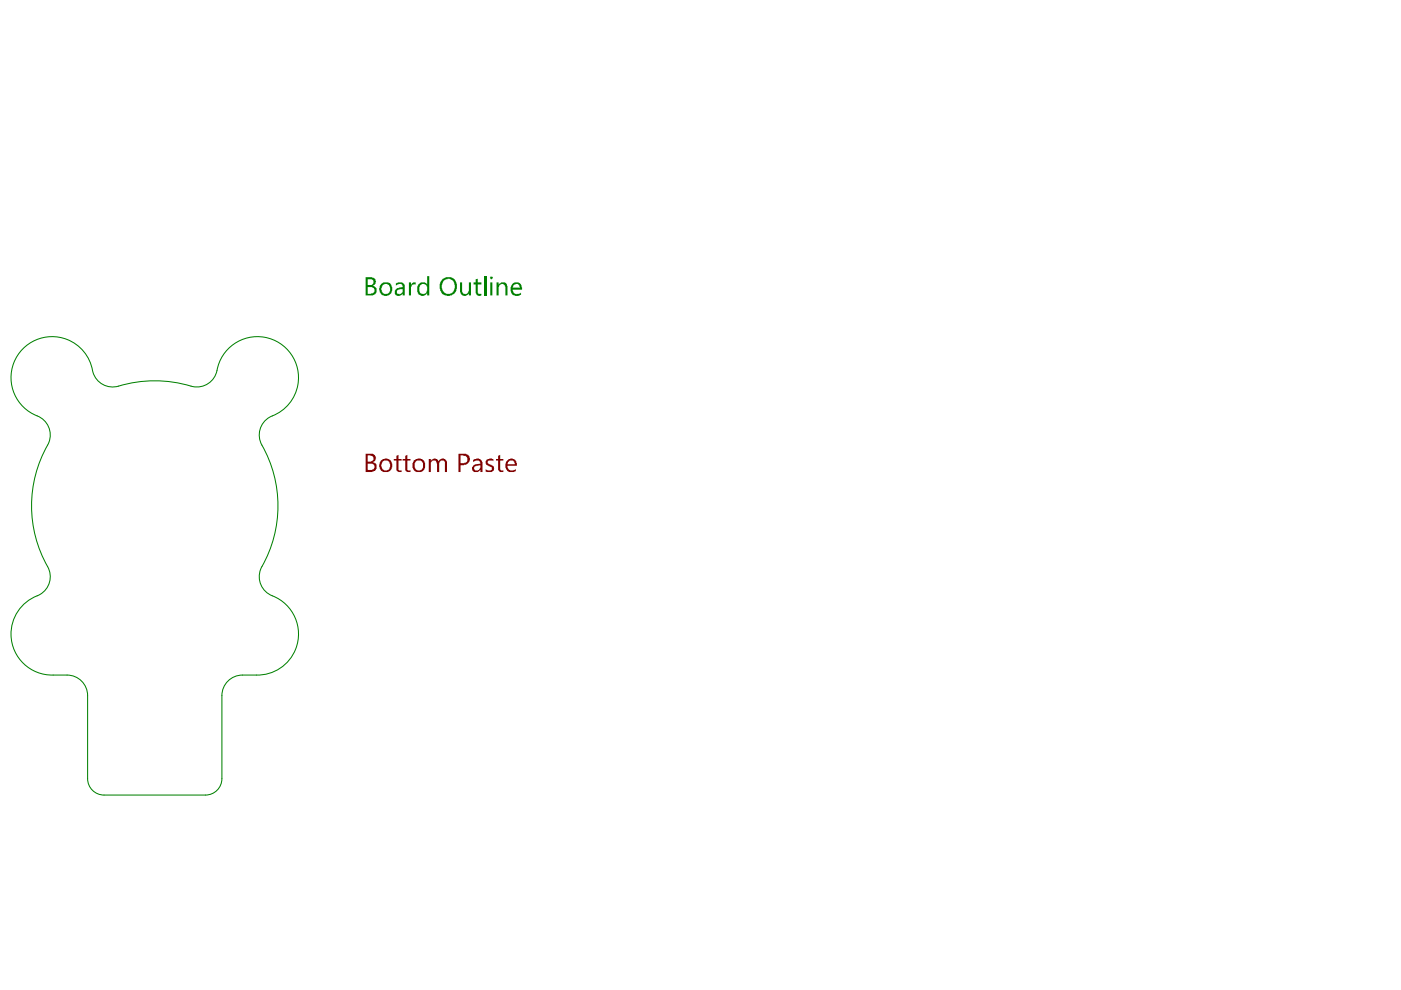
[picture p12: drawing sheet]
<svg xmlns="http://www.w3.org/2000/svg" width="297mm" height="210mm" viewBox="0 0 297 210" stroke-linecap="round" stroke-linejoin="round" font-family="sans-serif">
<path d="M11.3 143.1h2.9M18.6 147.5v17.6M47 147.5v17.6M51.4 143.1h3M22.1 168.6h21.5" fill="none" stroke="#008000" stroke-width=".22"/>
<g fill="#008000">
<path d="M86.7 59.9h.4v.5l.1-.2a.67 .67 0 0 1 .9-.3v.4a.79 .79 0 0 0-1 .9v1.4h-.4z"/>
<path d="M97.5 59.9h.5v1.6a.67 .67 0 0 0 .5 .8 .67 .67 0 0 0 .8-.5l.1-1.9h.5v2.7h-.5v-.4a1.02 1.02 0 0 1-1.2 .4 1.02 1.02 0 0 1-.7-1.1z"/>
<path d="M100.9 59.2l.4-.1v.8h.8v.4h-.8v1.8l.1 .2h.7v.3a.78 .78 0 0 1-.9 0 .78 .78 0 0 1-.3-.7v-1.6h-.5v-.4h.5z"/>
<path d="M78 59.2v1.2h.4a.6 .6 0 0 0 .8-.3v-.1a.6 .6 0 0 0-.6-.8zM78 60.9v1.4h.6a.83 .83 0 0 0 .7-1.2l-.5-.2zM77.5 58.8h1.1a.98 .98 0 0 1 1 .7 .98 .98 0 0 1-.5 1.1 .98 .98 0 0 1 .8 .9 .98 .98 0 0 1-.6 1l-1.8 .1z"/>
<path d="M81.1 60.5v.1a1.13 1.13 0 0 0 .7 1.8v-.1a1 1 0 0 0 .8-1.5 .57 .57 0 0 0-.7-.6h-.4zM80.6 60.4a1.59 1.59 0 0 1 2.2-.2v.1a1.41 1.41 0 0 1-.2 2.1 1.41 1.41 0 0 1-2.1-.5l-.1-.8z"/>
<path d="M84.2 61.6v.2a.36 .36 0 0 0 0 .4 .36 .36 0 0 0 .4 .1v.1l.4-.1 .1-.2a.57 .57 0 0 0 .3-.8h-.7zM83.9 60.1a1.11 1.11 0 0 1 1.2-.2 1.11 1.11 0 0 1 .7 1v1.7h-.4v-.4a.9 .9 0 0 1-.9 .5 .9 .9 0 0 1-.8-.5v-.1a.96 .96 0 0 1 .9-1.1l.8-.1v-.4a.94 .94 0 0 0-1.5 0z"/>
<path d="M88.7 60.3a1.22 1.22 0 0 1 1.9 0v-1.8h.4v4.1h-.4v-.4a1.12 1.12 0 0 1-1.3 .5 1.12 1.12 0 0 1-.8-1.1v-.8zM89 60.5a2.12 2.12 0 0 0 .1 1.7h.1a.88 .88 0 0 0 1.4-.8v-.4a.92 .92 0 0 0-1.5-.6z"/>
<path d="M94 59.5v.2a1.73 1.73 0 0 0 .4 2.5 1.38 1.38 0 0 0 2-1.4v-.2a1.54 1.54 0 0 0-1.2-1.5l-.7 .1zM93.7 59.3a2.01 2.01 0 0 1 2.8 .1 2.32 2.32 0 0 1-.4 3 1.88 1.88 0 0 1-2.1 0 1.88 1.88 0 0 1-.8-2z"/>
</g>
<path d="M102.8 58.5v4.1" fill="none" stroke="#008000" stroke-width=".44"/>
<g fill="#008000">
<path d="M105.3 59.9h.4v.4a1.02 1.02 0 0 1 1.2-.4 1.02 1.02 0 0 1 .7 1.1v1.6h-.4v-1.6a.73 .73 0 0 0-.8-.8 .73 .73 0 0 0-.7 .9v1.5h-.4z"/>
<path d="M103.9 58.7a.32 .32 0 0 1 .4 0 .32 .32 0 0 1 .1 .4 .25 .25 0 0 1-.3 .1 .25 .25 0 0 1-.2-.3zM103.9 59.9h.5v2.7h-.5z"/>
<path d="M108.8 60.5l-.1 .5h1.6l-.2-.1a.64 .64 0 0 0-.4-.7 .64 .64 0 0 0-.8 .3zM108.6 60.2a1.23 1.23 0 0 1 1.4-.3 1.23 1.23 0 0 1 .7 1.3v.2h-2a1.05 1.05 0 0 0 .7 .9 1.05 1.05 0 0 0 1.1-.2v.3a1.36 1.36 0 0 1-1.8 .1 1.36 1.36 0 0 1-.3-1.7z"/>
</g>
<path d="M11.3 143.1a8.7 8.7 0 0 1-8.8-7.3 8.7 8.7 0 0 1 6-9.7 4.3 4.3 0 0 0 1.6-6 26.3 26.3 0 0 1 .3-26.3 4.4 4.4 0 0 0-2.5-5.6 8.7 8.7 0 0 1-2.2-15 8.7 8.7 0 0 1 14 5.7 4.4 4.4 0 0 0 5.4 3 26.9 26.9 0 0 1 15.8 .1 4.4 4.4 0 0 0 5.1-3.4 8.7 8.7 0 0 1 14.4-5 8.7 8.7 0 0 1-3.2 14.8 4.3 4.3 0 0 0-1.7 6 26.3 26.3 0 0 1-.2 26.3 4.3 4.3 0 0 0 2.4 5.6 8.7 8.7 0 0 1 5.4 9.8 8.7 8.7 0 0 1-8.7 7M14.2 143.1a4.4 4.4 0 0 1 4.4 4.4M51.4 143.1a4.4 4.4 0 0 0-4.4 4.4M18.6 165.1a3.5 3.5 0 0 0 3.5 3.5M47 165.1a3.5 3.5 0 0 1-3.4 3.5" fill="none" stroke="#008000" stroke-width=".22"/>
<g fill="#800000">
<path d="M84 96.7l.5-.3v.9h.6v.4h-.6v1.5a.4 .4 0 0 0 .1 .6 .4 .4 0 0 0 .5-.2v.5h-.2a.6 .6 0 0 1-.7-.4h-.2v-2h-.5v-.4h.5z"/>
<path d="M85.9 96.7l.5-.3v.9h.6v.4h-.6v1.5a.4 .4 0 0 0 .1 .6 .4 .4 0 0 0 .5-.2v.5h-.2a.6 .6 0 0 1-.8-.4h-.1v-2h-.5v-.4h.5z"/>
<path d="M90.9 97.3h.4v.5a.9 .9 0 0 1 .9-.6 .9 .9 0 0 1 .8 .6 .92 .92 0 0 1 1.1-.6 .92 .92 0 0 1 .7 1v1.9h-.5v-1.7a.62 .62 0 0 0-.5-.7 .62 .62 0 0 0-.7 .6v1.8h-.4l-.1-1.9a.58 .58 0 0 0-.5-.6 .58 .58 0 0 0-.6 .4l-.2 2.1h-.4z"/>
<path d="M103.2 97.4l.5-.2 .9 .1v.5l-.4-.1a.48 .48 0 0 0-.6 0 .48 .48 0 0 0-.1 .6l.4 .2a.87 .87 0 0 1 .8 1.2 1.81 1.81 0 0 1-1.7 .3v-.5l.6 .2a.47 .47 0 0 0 .7-.2 .47 .47 0 0 0-.5-.6 .96 .96 0 0 1-.8-1.1z"/>
<path d="M105.6 96.7l.4-.3v.9h.7v.4h-.7v1.5a.4 .4 0 0 0 .2 .5 .4 .4 0 0 0 .5-.1v.5a.75 .75 0 0 1-.8-.1 .75 .75 0 0 1-.3-.7v-1.6h-.4v-.4h.4z"/>
<path d="M78 96.5v1.4h.4a.65 .65 0 0 0 .7-.4 .65 .65 0 0 0-.1-.7l-.5-.3zM78 98.3v1.3h.6a.68 .68 0 0 0 .8-.7 .68 .68 0 0 0-.9-.6zM77.5 96.2h1.1a.91 .91 0 0 1 1 .6 .91 .91 0 0 1-.3 1.1l-.2 .1a1.02 1.02 0 0 1 .7 1 1.02 1.02 0 0 1-.7 1l-1.6 .1z"/>
<path d="M81.1 97.9v.1a1.09 1.09 0 0 0-.1 1.2 1.09 1.09 0 0 0 1.1 .5 .77 .77 0 0 0 .6-.7 1.03 1.03 0 0 0-1.1-1.3zM80.7 97.7l.1-.2a1.45 1.45 0 0 1 2 .3 1.45 1.45 0 0 1-.1 1.9 1.45 1.45 0 0 1-2 0 1.82 1.82 0 0 1 0-2z"/>
<path d="M88 98a1.27 1.27 0 0 0 .6 1.7h.1a1.05 1.05 0 0 0 .9-.5 1.05 1.05 0 0 0 0-1.1 .96 .96 0 0 0-1.5-.2zM87.7 97.7a1.96 1.96 0 0 1 1.9-.3l.1 .1a1.46 1.46 0 0 1 .2 2 1.46 1.46 0 0 1-2 .4 2.03 2.03 0 0 1-.2-2.2z"/>
<path d="M97.6 96.5v1.7h.6a.79 .79 0 0 0 .9-.6 .79 .79 0 0 0-.6-.9zM97.2 96.2h1.1a1.11 1.11 0 0 1 1.2 .6 1.11 1.11 0 0 1-.2 1.3l-.4 .4-1.3 .1v1.5h-.4z"/>
<path d="M100.6 98.9v.1a.57 .57 0 0 0 .3 .7 .57 .57 0 0 0 .7-.2l.2-.3v-.6zM100.3 97.5h.1a1.1 1.1 0 0 1 1.1-.3 1.1 1.1 0 0 1 .8 .9v2h-.5v-.5a1.08 1.08 0 0 1-1.6 .1 1.01 1.01 0 0 1 .5-1.3l1.1-.1a.84 .84 0 0 0-.5-.7 .84 .84 0 0 0-.9 .3l-.1 .1z"/>
<path d="M107.7 98l-.1 .4h1.5a.72 .72 0 0 0-.3-.8 .72 .72 0 0 0-.9 .2zM107.4 97.8a1.44 1.44 0 0 1 1.9-.3l.3 .7v.6h-2a1 1 0 0 0 .5 .9 1 1 0 0 0 1-.1l.3-.2v.5a1.36 1.36 0 0 1-2.2-.9v-.7z"/>
</g>
</svg>
